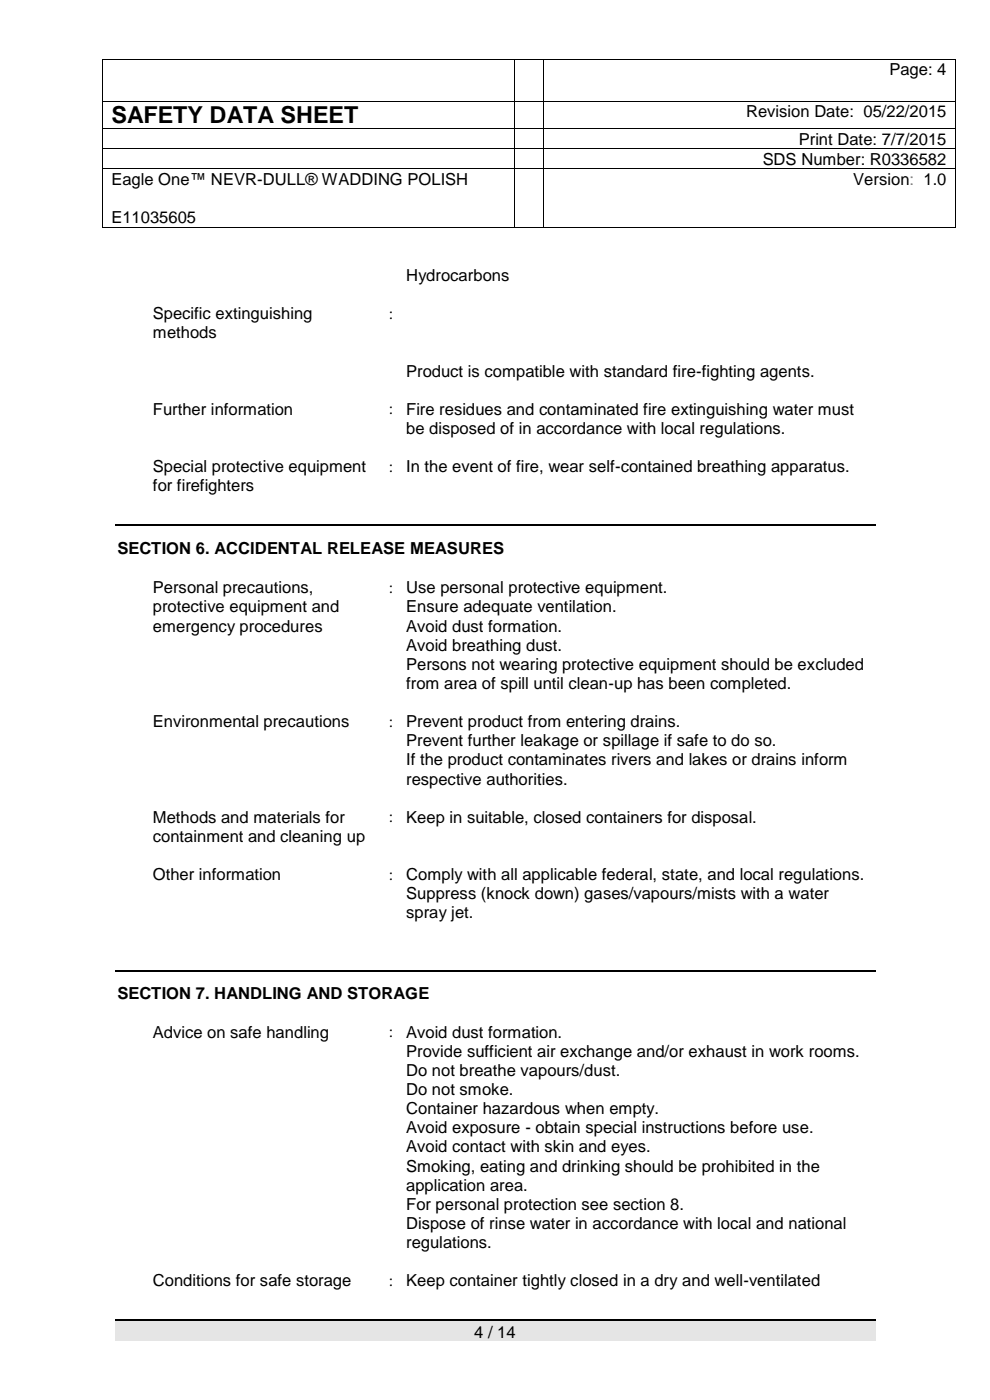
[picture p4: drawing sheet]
<svg xmlns="http://www.w3.org/2000/svg" width="210mm" height="297mm" viewBox="0 0 210 297" stroke-linecap="round" stroke-linejoin="round" font-family="sans-serif">
<defs><g id="words">
<text font-size="5" x="23.6" y="26.2">SAFETY DATA SHEET</text>
<g font-size="3.5">
<text x="188.7" y="16">Page: 4</text>
<text x="158.3" y="24.8">Revision Date: 05/22/2015</text>
<text x="161.8" y="34.9">SDS Number: R0336582</text>
<text x="169.5" y="30.7">Print Date: 7/7/2015</text>
<text x="23.6" y="39.2">Eagle One™ NEVR-DULL® WADDING POLISH</text>
<text x="181" y="39.2">Version: 1.0</text>
<text x="23.6" y="47.3">E11035605</text>
<text x="86.2" y="59.7">Hydrocarbons</text>
<text x="32.4" y="67.7">Specific extinguishing</text>
<text x="32.4" y="71.8">methods</text>
<text x="82.5" y="67.7">:</text>
<text x="86.2" y="79.9">Product is compatible with standard fire-fighting agents.</text>
<text x="32.4" y="88">Further information</text>
<text x="82.5" y="87.9">:</text>
<text x="86.2" y="88">Fire residues and contaminated fire extinguishing water must</text>
<text x="86.2" y="92.1">be disposed of in accordance with local regulations.</text>
<text x="32.4" y="100.2">Special protective equipment</text>
<text x="82.5" y="100.1">:</text>
<text x="86.2" y="100.2">In the event of fire, wear self-contained breathing apparatus.</text>
<text x="32.4" y="104.3">for firefighters</text>
<text x="24.9" y="117.5">SECTION 6. ACCIDENTAL RELEASE MEASURES</text>
<text x="32.4" y="125.9">Personal precautions,</text>
<text x="82.5" y="125.8">:</text>
<text x="86.2" y="125.9">Use personal protective equipment.</text>
<text x="32.4" y="129.9">protective equipment and</text>
<text x="86.2" y="129.9">Ensure adequate ventilation.</text>
<text x="32.4" y="134">emergency procedures</text>
<text x="86.2" y="134">Avoid dust formation.</text>
<text x="86.2" y="138.1">Avoid breathing dust.</text>
<text x="86.2" y="142.1">Persons not wearing protective equipment should be excluded</text>
<text x="86.2" y="146.2">from area of spill until clean-up has been completed.</text>
<text x="32.4" y="154.3">Environmental precautions</text>
<text x="82.5" y="154.2">:</text>
<text x="86.2" y="154.3">Prevent product from entering drains.</text>
<text x="86.2" y="158.4">Prevent further leakage or spillage if safe to do so.</text>
<text x="86.2" y="162.4">If the product contaminates rivers and lakes or drains inform</text>
<text x="86.2" y="166.5">respective authorities.</text>
<text x="32.4" y="174.6">Methods and materials for</text>
<text x="32.4" y="178.6">containment and cleaning up</text>
<text x="82.5" y="174.5">:</text>
<text x="86.2" y="174.6">Keep in suitable, closed containers for disposal.</text>
<text x="32.4" y="186.8">Other information</text>
<text x="82.5" y="186.7">:</text>
<text x="86.2" y="186.8">Comply with all applicable federal, state, and local regulations.</text>
<text x="86.2" y="190.8">Suppress (knock down) gases/vapours/mists with a water</text>
<text x="86.2" y="194.8">spray jet.</text>
<text x="24.9" y="211.9">SECTION 7. HANDLING AND STORAGE</text>
<text x="32.4" y="220.2">Advice on safe handling</text>
<text x="82.5" y="220.1">:</text>
<text x="86.2" y="220.2">Avoid dust formation.</text>
<text x="86.2" y="224.2">Provide sufficient air exchange and/or exhaust in work rooms.</text>
<text x="86.2" y="228.3">Do not breathe vapours/dust.</text>
<text x="86.2" y="232.4">Do not smoke.</text>
<text x="86.2" y="236.4">Container hazardous when empty.</text>
<text x="86.2" y="240.4">Avoid exposure - obtain special instructions before use.</text>
<text x="86.2" y="244.5">Avoid contact with skin and eyes.</text>
<text x="86.2" y="248.6">Smoking, eating and drinking should be prohibited in the</text>
<text x="86.2" y="252.6">application area.</text>
<text x="86.2" y="256.7">For personal protection see section 8.</text>
<text x="86.2" y="260.8">Dispose of rinse water in accordance with local and national</text>
<text x="86.2" y="264.8">regulations.</text>
<text x="32.4" y="272.9">Conditions for safe storage</text>
<text x="82.5" y="272.8">:</text>
<text x="86.2" y="272.9">Keep container tightly closed in a dry and well-ventilated</text>
<text x="100.6" y="283.8">4 / 14</text>
</g>
</g></defs>
<g fill="#000">
<path d="M21.6 12.5h.2v.2h-.2z" fill-rule="evenodd"/>
<path d="M21.6 12.5h.2v.2h-.2z" fill-rule="evenodd"/>
<path d="M109 12.5h.2v.2h-.2z" fill-rule="evenodd"/>
<path d="M115.3 12.5h.2v.2h-.2z" fill-rule="evenodd"/>
<path d="M202.6 12.5h.2v.2h-.2z" fill-rule="evenodd"/>
<path d="M202.6 12.5h.2v.2h-.2z" fill-rule="evenodd"/>
<path d="M21.6 21.4h.2v.2h-.2z" fill-rule="evenodd"/>
<path d="M21.6 27.3h.2v.1h-.2z" fill-rule="evenodd"/>
<path d="M21.6 31.5h.2v.2h-.2z" fill-rule="evenodd"/>
<path d="M21.6 35.7h.2v.2h-.2z" fill-rule="evenodd"/>
<path d="M109 21.4h.2v.2h-.2z" fill-rule="evenodd"/>
<path d="M109 27.3h.2v.1h-.2z" fill-rule="evenodd"/>
<path d="M109 31.5h.2v.2h-.2z" fill-rule="evenodd"/>
<path d="M109 35.7h.2v.2h-.2z" fill-rule="evenodd"/>
<path d="M115.3 21.4h.2v.2h-.2z" fill-rule="evenodd"/>
<path d="M115.3 27.3h.2v.1h-.2z" fill-rule="evenodd"/>
<path d="M115.3 31.5h.2v.2h-.2z" fill-rule="evenodd"/>
<path d="M115.3 35.7h.2v.2h-.2z" fill-rule="evenodd"/>
<path d="M202.6 21.4h.2v.2h-.2z" fill-rule="evenodd"/>
<path d="M202.6 27.3h.2v.1h-.2z" fill-rule="evenodd"/>
<path d="M202.6 31.5h.2v.2h-.2z" fill-rule="evenodd"/>
<path d="M202.6 35.7h.2v.2h-.2z" fill-rule="evenodd"/>
<path d="M21.6 48.1h.2v.2h-.2z" fill-rule="evenodd"/>
<path d="M21.6 48.1h.2v.2h-.2z" fill-rule="evenodd"/>
<path d="M109 48.1h.2v.2h-.2z" fill-rule="evenodd"/>
<path d="M115.3 48.1h.2v.2h-.2z" fill-rule="evenodd"/>
<path d="M202.6 48.1h.2v.2h-.2z" fill-rule="evenodd"/>
<path d="M202.6 48.1h.2v.2h-.2z" fill-rule="evenodd"/>
</g>
<g fill="none" stroke="#000" stroke-width=".21">
<path d="M21.7 12.7v8.7M21.8 12.6h87.2M109.1 12.7v8.7M109.2 12.6h6.1M115.4 12.7v8.7M115.5 12.6h87.1M202.7 12.7v8.7M21.7 21.6v5.7M21.7 27.4v4.1M21.7 31.7v4M21.7 35.9v12.2M21.8 21.5h87.2"/>
<path d="M21.8 27.3h87.2M21.8 31.6h87.2M21.8 35.8h87.2M109.1 21.6v5.7M109.1 27.4v4.1M109.1 31.7v4M109.1 35.9v12.2M109.2 21.5h6.1M109.2 27.3h6.1M109.2 31.6h6.1M109.2 35.8h6.1M115.4 21.6v5.7"/>
<path d="M115.4 27.4v4.1M115.4 31.7v4M115.4 35.9v12.2M115.5 21.5h87.1M115.5 27.3h87.1M115.5 31.6h87.1M115.5 35.8h87.1M202.7 21.6v5.7M202.7 27.4v4.1M202.7 31.7v4M202.7 35.9v12.2M21.8 48.2h87.2"/>
<path d="M109.2 48.2h6.1M115.5 48.2h87.1"/>
</g>
<path d="M24.4 280.2h161.3v4.4h-161.3z" fill-rule="evenodd" fill="#e5e5e5"/>
<path d="M24.4 111.4h161.3M24.4 206h161.3M24.4 280h161.3" fill="none" stroke="#000" stroke-width=".25"/>
<use href="#words"/>
</svg>
